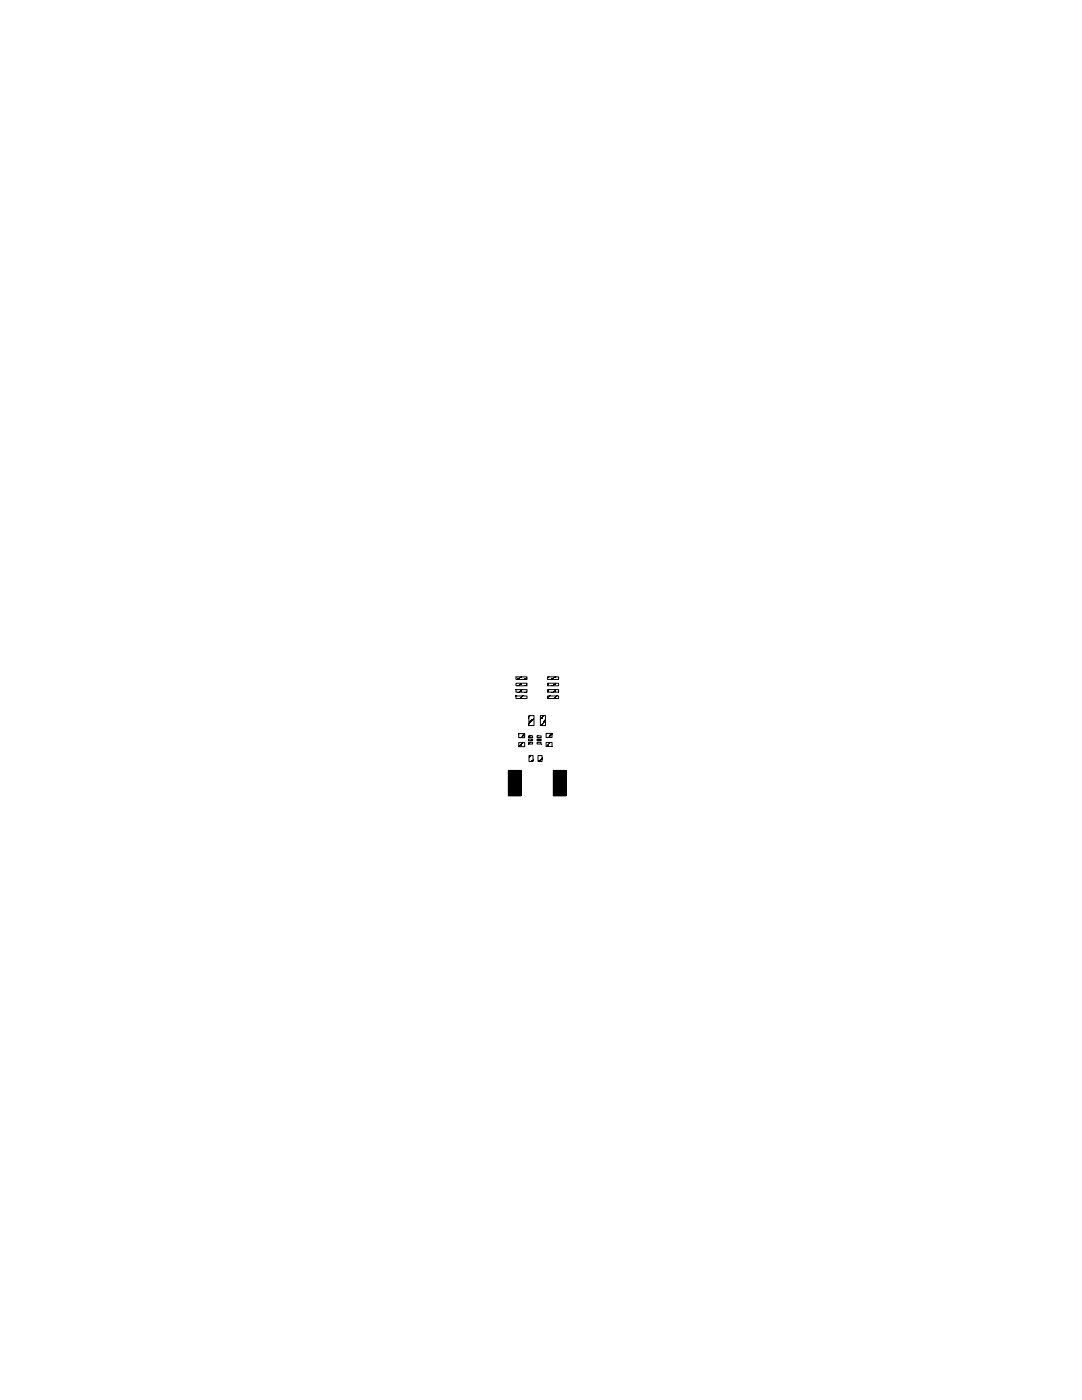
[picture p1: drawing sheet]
<svg xmlns="http://www.w3.org/2000/svg" width="216mm" height="279mm" viewBox="0 0 216 279" stroke-linecap="round" stroke-linejoin="round" font-family="sans-serif">
<g fill="#000" stroke="#000" stroke-width=".2">
<path d="M103 135.1h2.2v.5h-2.2zM103 136.4h2.2v.5h-2.2zM103 137.6h2.2v.5h-2.2zM103 138.9h2.2v.5h-2.2zM109.3 135.1h2.2v.5h-2.2zM109.3 136.4h2.2v.5h-2.2zM109.3 137.6h2.2v.5h-2.2zM109.3 138.9h2.2v.5h-2.2zM101.4 153.8h2.6v5h-2.6zM103.5 148.2h1.2v.8h-1.2zM103.5 146.4h1.2v.8h-1.2zM105.5 146.9h.8v.3h-.8z"/>
<path d="M105.5 147.5h.8v.3h-.8zM105.5 148.1h.8v.4h-.8zM105.5 142.8h1.1v2h-1.1zM105.6 150.8h.8v1.2h-.8zM107.2 148.1h.8v.4h-.8zM107.2 147.5h.8v.3h-.8zM107.2 146.9h.8v.3h-.8zM107.4 150.8h.8v1.2h-.8zM107.8 142.8h1v2h-1zM109 148.2h1.2v.8h-1.2zM109 146.4h1.2v.8h-1.2zM110.4 153.8h2.5v5h-2.5z"/>
</g>
</svg>
